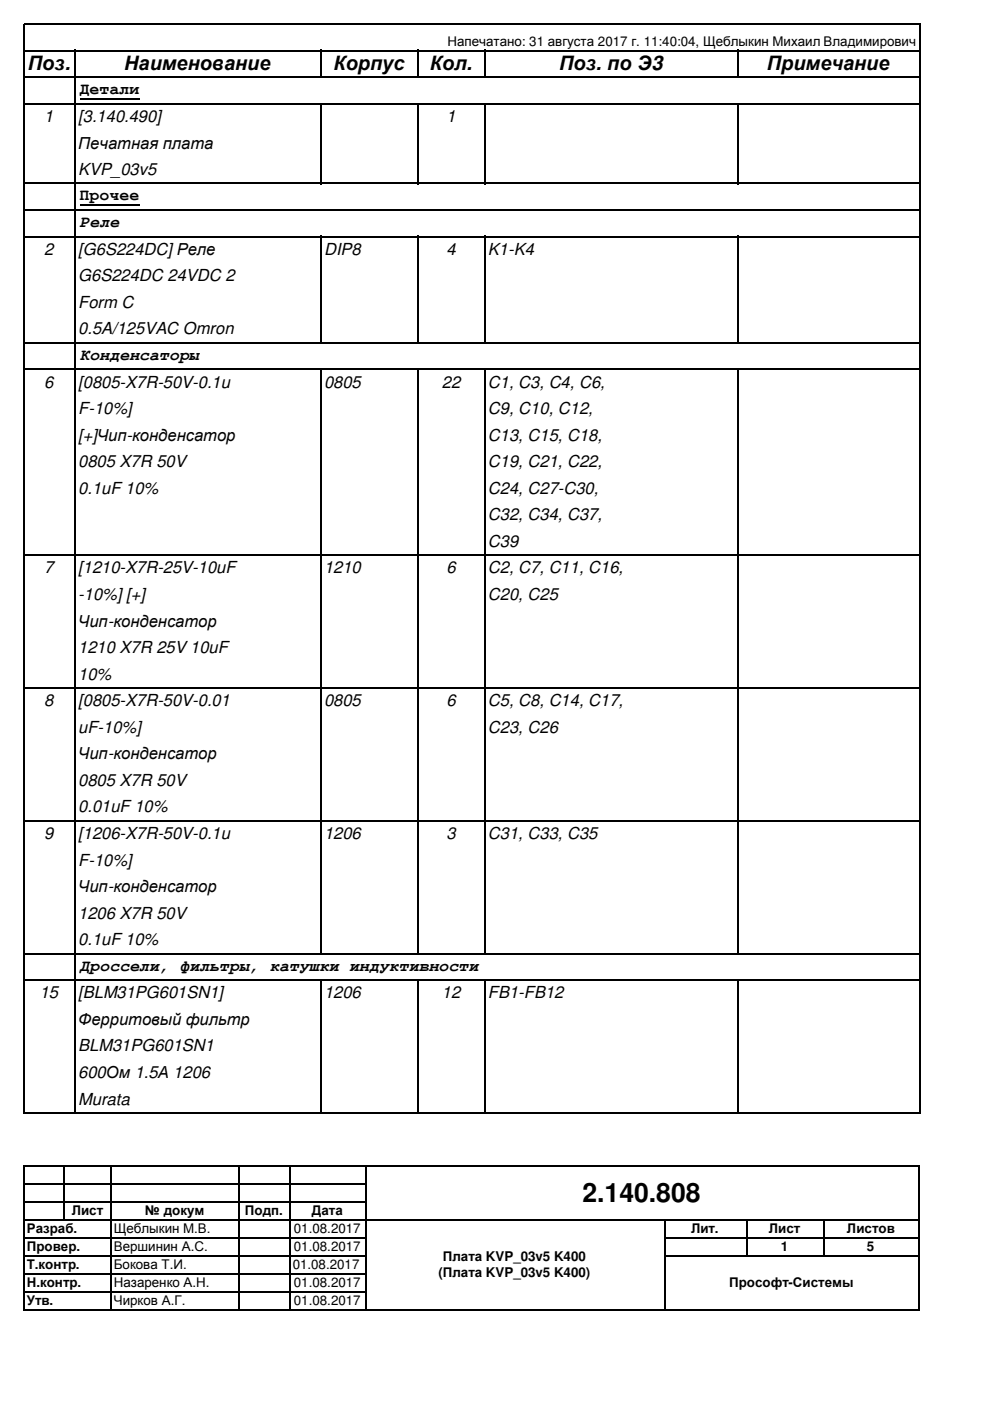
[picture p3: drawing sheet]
<svg xmlns="http://www.w3.org/2000/svg" width="210mm" height="297mm" viewBox="0 0 210 297" stroke-linecap="round" stroke-linejoin="round" font-family="sans-serif">
<defs><g id="words">
<text font-size="5.6" x="123.5" y="254.8">2.140.808</text>
<g font-size="4.2">
<text x="5.9" y="14.9">Поз.</text>
<text x="26.3" y="14.9">Наименование</text>
<text x="70.7" y="14.9">Корпус</text>
<text x="91.1" y="14.9">Кол.</text>
<text x="118.6" y="14.9">Поз. по Э3</text>
<text x="162.6" y="14.9">Примечание</text>
</g>
<g font-size="3.5">
<text x="16.9" y="19.9">Детали</text>
<text x="9.4" y="25.9">1</text>
<text x="16.6" y="25.9">[3.140.490]</text>
<text x="94.7" y="25.9">1</text>
<text x="16.6" y="31.5">Печатная плата</text>
<text x="16.6" y="37.1">KVP_03v5</text>
<text x="16.9" y="42.5">Прочее</text>
<text x="16.9" y="48.1">Реле</text>
<text x="9.4" y="54">2</text>
<text x="16.6" y="54">[G6S224DC]Реле</text>
<text x="16.6" y="59.6">G6S224DC 24VDC 2</text>
<text x="68.7" y="54">DIP8</text>
<text x="94.7" y="54">4</text>
<text x="103.5" y="54">K1-K4</text>
<text x="16.6" y="65.3">Form C</text>
<text x="16.6" y="70.9">0.5A/125VAC Omron</text>
<text x="16.9" y="76.3">Конденсаторы</text>
<text x="9.4" y="82.2">6</text>
<text x="16.6" y="82.2">[0805-X7R-50V-0.1u</text>
<text x="68.7" y="82.2">0805</text>
<text x="93.7" y="82.2">22</text>
<text x="103.5" y="82.2">C1, C3, C4, C6,</text>
<text x="16.6" y="87.8">F-10%]</text>
<text x="103.5" y="87.8">C9, C10, C12,</text>
<text x="16.6" y="93.4">[+]Чип-конденсатор</text>
<text x="103.5" y="93.4">C13, C15, C18,</text>
<text x="16.6" y="99.1">0805 X7R 50V</text>
<text x="103.5" y="99.1">C19, C21, C22,</text>
<text x="16.6" y="104.7">0.1uF 10%</text>
<text x="103.5" y="104.7">C24, C27-C30,</text>
<text x="103.5" y="110.3">C32, C34, C37,</text>
<text x="103.5" y="116">C39</text>
<text x="9.4" y="121.6">7</text>
<text x="16.6" y="121.6">[1210-X7R-25V-10uF</text>
<text x="68.7" y="121.6">1210</text>
<text x="94.7" y="121.6">6</text>
<text x="103.5" y="121.6">C2, C7, C11, C16,</text>
<text x="16.6" y="127.2">-10%] [+]</text>
<text x="103.5" y="127.2">C20, C25</text>
<text x="16.6" y="132.8">Чип-конденсатор</text>
<text x="16.6" y="138.5">1210 X7R 25V 10uF</text>
<text x="9.4" y="149.7">8</text>
<text x="16.6" y="149.7">[0805-X7R-50V-0.01</text>
<text x="16.6" y="144.1">10%</text>
<text x="68.7" y="149.7">0805</text>
<text x="94.7" y="149.7">6</text>
<text x="103.5" y="149.7">C5, C8, C14, C17,</text>
<text x="16.6" y="155.4">uF-10%]</text>
<text x="103.5" y="155.4">C23, C26</text>
<text x="16.6" y="161">Чип-конденсатор</text>
<text x="16.6" y="166.6">0805 X7R 50V</text>
<text x="16.6" y="172.3">0.01uF 10%</text>
<text x="9.4" y="177.9">9</text>
<text x="16.6" y="177.9">[1206-X7R-50V-0.1u</text>
<text x="68.7" y="177.9">1206</text>
<text x="94.7" y="177.9">3</text>
<text x="103.5" y="177.9">C31, C33, C35</text>
<text x="16.6" y="183.5">F-10%]</text>
<text x="16.6" y="189.1">Чип-конденсатор</text>
<text x="16.6" y="194.8">1206 X7R 50V</text>
<text x="16.6" y="200.4">0.1uF 10%</text>
<text x="16.9" y="205.8">Дроссели, фильтры, катушки индуктивности</text>
<text x="8.4" y="211.7">15</text>
<text x="16.6" y="211.7">[BLM31PG601SN1]</text>
<text x="68.7" y="211.7">1206</text>
<text x="93.7" y="211.7">12</text>
<text x="103.5" y="211.7">FB1-FB12</text>
<text x="16.6" y="217.3">Ферритовый фильтр</text>
<text x="16.6" y="222.9">BLM31PG601SN1</text>
<text x="16.6" y="228.6">600Ом 1.5А 1206</text>
<text x="16.6" y="234.2">Murata</text>
</g>
<g font-size="2.8">
<text x="94.9" y="9.7">Напечатано: 31 августа 2017 г. 11:40:04, Щеблыкин Михаил Владимирович</text>
<text x="15.2" y="257.6">Лист</text>
<text x="30.7" y="257.6">№ докум</text>
<text x="51.9" y="257.6">Подп.</text>
<text x="66.1" y="257.6">Дата</text>
<text x="5.7" y="261.4">Разраб.</text>
<text x="24.1" y="261.4">Щеблыкин М.В.</text>
<text x="62.3" y="261.4">01.08.2017</text>
<text x="146.5" y="261.4">Лит.</text>
<text x="163" y="261.4">Лист</text>
<text x="179.6" y="261.4">Листов</text>
<text x="5.7" y="265.2">Провер.</text>
<text x="5.7" y="269">Т.контр.</text>
<text x="24.1" y="265.2">Вершинин А.С.</text>
<text x="24.1" y="269">Бокова Т.И.</text>
<text x="62.1" y="269">01.08.2017</text>
<text x="62.3" y="265.2">01.08.2017</text>
<text x="93.9" y="267.3">Плата KVP_03v5 K400</text>
<text x="165.6" y="265.2">1</text>
<text x="183.8" y="265.2">5</text>
<text x="5.7" y="272.8">Н.контр.</text>
<text x="24.1" y="272.8">Назаренко А.Н.</text>
<text x="62.3" y="272.8">01.08.2017</text>
<text x="93" y="270.7">(Плата KVP_03v5 K400)</text>
<text x="154.6" y="272.8">Прософт-Системы</text>
<text x="5.7" y="276.6">Утв.</text>
<text x="24.1" y="276.6">Чирков А.Г.</text>
<text x="62.3" y="276.6">01.08.2017</text>
</g>
</g></defs>
<path d="M5 5.1h190.2M5.1 5v231.1M5.1 247.1v30.8" fill="none" stroke="#000" stroke-width=".3"/>
<g fill="none" stroke="#000" stroke-width=".34">
<path d="M5 10.8h190.2M5 16.4h190.2M16 10.6v225.5M68.1 10.6v6M88.7 10.6v6M102.8 10.6v6M156.5 10.6v6M195 5v231.1M5 22h190.2M5 38.9h190.2M16.9 20.9h12.7M68.1 21.8v17.3"/>
<path d="M88.7 21.8v17.3M102.8 21.8v17.3M156.5 21.8v17.3M5 44.5h190.2M5 50.2h190.2M16.9 43.4h12.7M68.1 50v22.9M88.7 50v22.9M102.8 50v22.9M156.5 50v22.9M5 72.7h190.2M5 78.3h190.2"/>
<path d="M68.1 78.1v124.3M88.7 78.1v124.3M102.8 78.1v124.3M156.5 78.1v124.3M5 117.7h190.2M5 145.9h190.2M5 174h190.2M5 202.2h190.2M5 207.8h190.2M68.1 207.6v28.5M88.7 207.6v28.5M102.8 207.6v28.5"/>
<path d="M156.5 207.6v28.5M5 236h190.2M5 247.2h190M5 251h72.7M5 258.7h190M5 254.8h72.7M13.7 247.1v11.7M23.6 247.1v30.8M50.7 247.1v30.8M61.6 247.1v30.8M77.5 247.1v30.8M140.9 258.5v19.4"/>
<path d="M158.3 258.5v7.9M174.7 258.5v7.9M194.8 247.1v30.8M5 262.5h72.7M5 277.7h190M5 266.3h72.7M5 270.1h72.7M5 273.9h72.7M140.8 262.5h54.2M140.8 266.3h54.2"/>
</g>
<use href="#words"/>
</svg>
